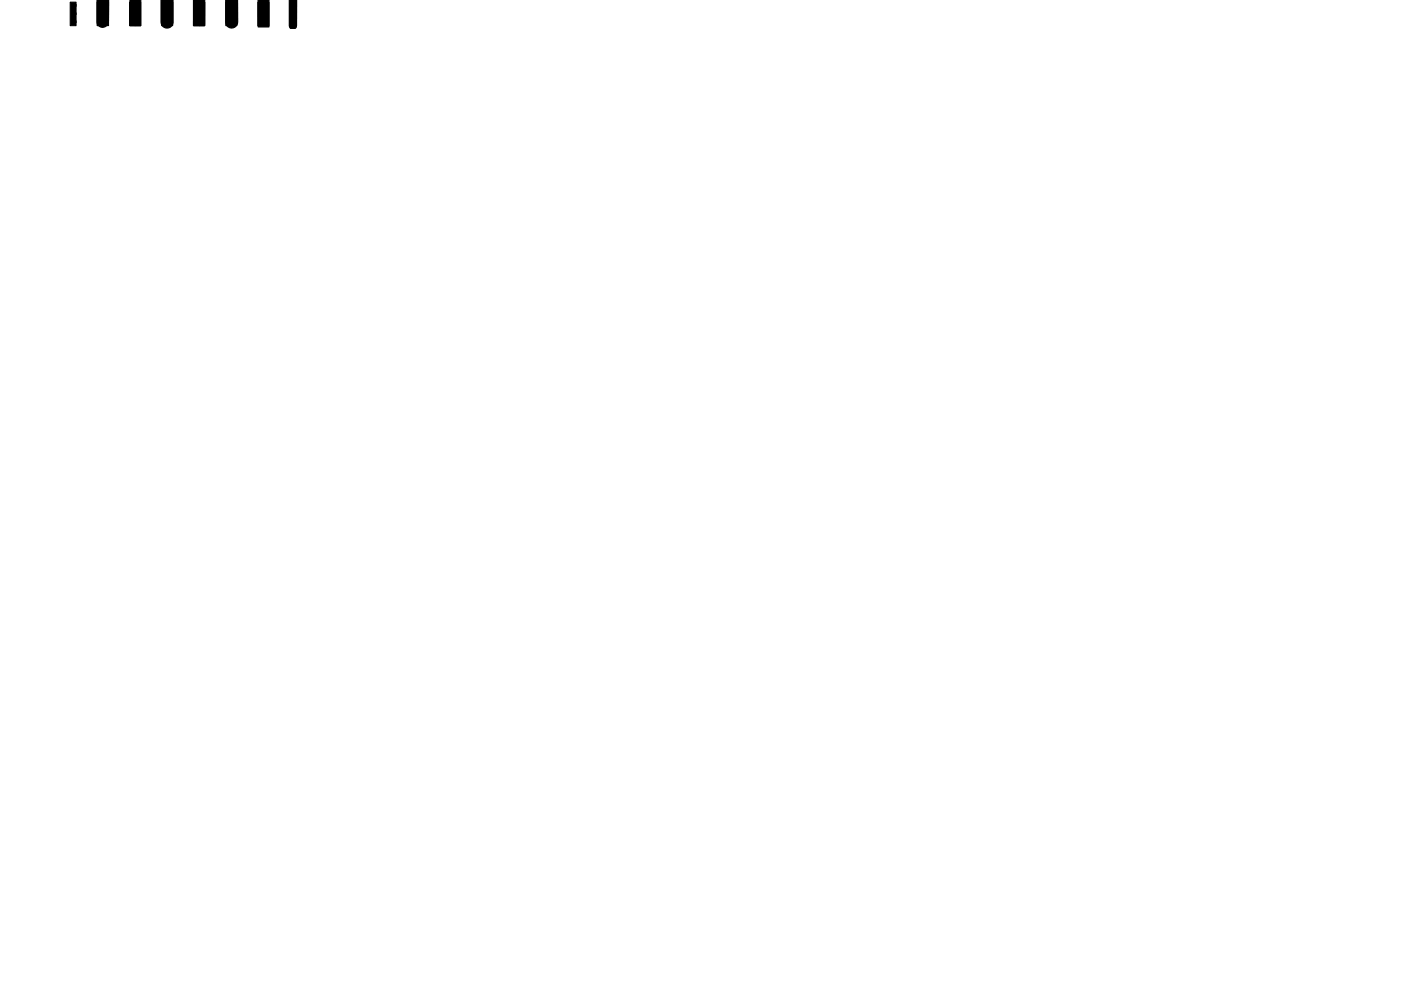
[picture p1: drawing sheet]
<svg xmlns="http://www.w3.org/2000/svg" width="297mm" height="210mm" viewBox="0 0 297 210" stroke-linecap="round" stroke-linejoin="round" font-family="sans-serif">
<g fill="#000" stroke="#000" stroke-width=".21">
<path d="M14.9 .5h1.2v5h-1.2zM20.6 .5h1.2v5h-1.2zM21.8 .4h1.2v5h-1.2zM28.6 .5h1.2v5h-1.2zM27.5 .4h1.2v5h-1.2zM34.3 .5h1.2v5h-1.2zM35.4 .4h1.2v5h-1.2zM42.2 .5h1.2v5h-1.2zM41.1 .4h1.2v5h-1.2zM47.9 .5h1.2v5h-1.2zM49 .4h1.2v5h-1.2zM55.8 .5h1.2v5h-1.2z"/>
<path d="M54.7 .4h1.2v5h-1.2zM61.5 .5h1.2v5h-1.2z"/>
<circle cx="15.7" cy="4.6" r=".44"/>
<circle cx="15.7" cy="1.1" r=".44"/>
<circle cx="15.7" cy="2.9" r=".44"/>
<circle cx="21.3" cy="4.6" r=".44"/>
<circle cx="21.3" cy="1.1" r=".44"/>
<circle cx="21.3" cy="2.9" r=".44"/>
<circle cx="22.4" cy="4.6" r=".44"/>
<circle cx="22.4" cy="1.1" r=".44"/>
<circle cx="22.4" cy="2.9" r=".44"/>
<circle cx="28.1" cy="4.6" r=".44"/>
<circle cx="28.1" cy="1.1" r=".44"/>
<circle cx="28.1" cy="2.9" r=".44"/>
<circle cx="29.2" cy="4.6" r=".44"/>
<circle cx="29.2" cy="1.1" r=".44"/>
<circle cx="29.2" cy="2.9" r=".44"/>
<circle cx="34.9" cy="4.6" r=".44"/>
<circle cx="34.9" cy="1.1" r=".44"/>
<circle cx="34.9" cy="2.9" r=".44"/>
<circle cx="36" cy="4.6" r=".44"/>
<circle cx="36" cy="1.1" r=".44"/>
<circle cx="36" cy="2.9" r=".44"/>
<circle cx="41.7" cy="4.6" r=".44"/>
<circle cx="41.7" cy="1.1" r=".44"/>
<circle cx="41.7" cy="2.9" r=".44"/>
<circle cx="42.8" cy="4.6" r=".44"/>
<circle cx="42.8" cy="1.1" r=".44"/>
<circle cx="42.8" cy="2.9" r=".44"/>
<circle cx="48.6" cy="4.6" r=".44"/>
<circle cx="48.6" cy="1.1" r=".44"/>
<circle cx="48.6" cy="2.9" r=".44"/>
<circle cx="49.6" cy="4.6" r=".44"/>
<circle cx="49.6" cy="1.1" r=".44"/>
<circle cx="49.6" cy="2.9" r=".44"/>
<circle cx="55.3" cy="4.6" r=".44"/>
<circle cx="55.3" cy="1.1" r=".44"/>
<circle cx="55.3" cy="2.9" r=".44"/>
<circle cx="56.4" cy="4.6" r=".44"/>
<circle cx="56.4" cy="1.1" r=".44"/>
<circle cx="56.4" cy="2.9" r=".44"/>
<circle cx="62.1" cy="4.6" r=".44"/>
<circle cx="62.1" cy="1.1" r=".44"/>
<circle cx="62.1" cy="2.9" r=".44"/>
</g>
<path d="M-.1 -.1v5.4v-5.4v5v-5h19.7h-19.7v5.6zM8.1 -.1h55.3l-.5 5.5-.3 .6h-1l-.2-.3-.1-5.8h-11.1l.2 4.7a1.26 1.26 0 0 1-1.2 1.3 1.26 1.26 0 0 1-1.3-1.2v-4.8h-11.2v4.8a1.27 1.27 0 0 1-1.3 1.3 1.27 1.27 0 0 1-1.3-1.3v-4.8h-10.9l-.2 4.7a1.21 1.21 0 0 1-1.2 1.2 1.21 1.21 0 0 1-1.2-1.2v-4.7zM27.6 -.1h2.2v5.6h-2.2zM41.1 -.1h2.5l-.2 5.6h-2.4zM54.7 -.1h2.3v5.8h-2.3z" fill="#000" stroke="#000" stroke-width=".25"/>
</svg>
